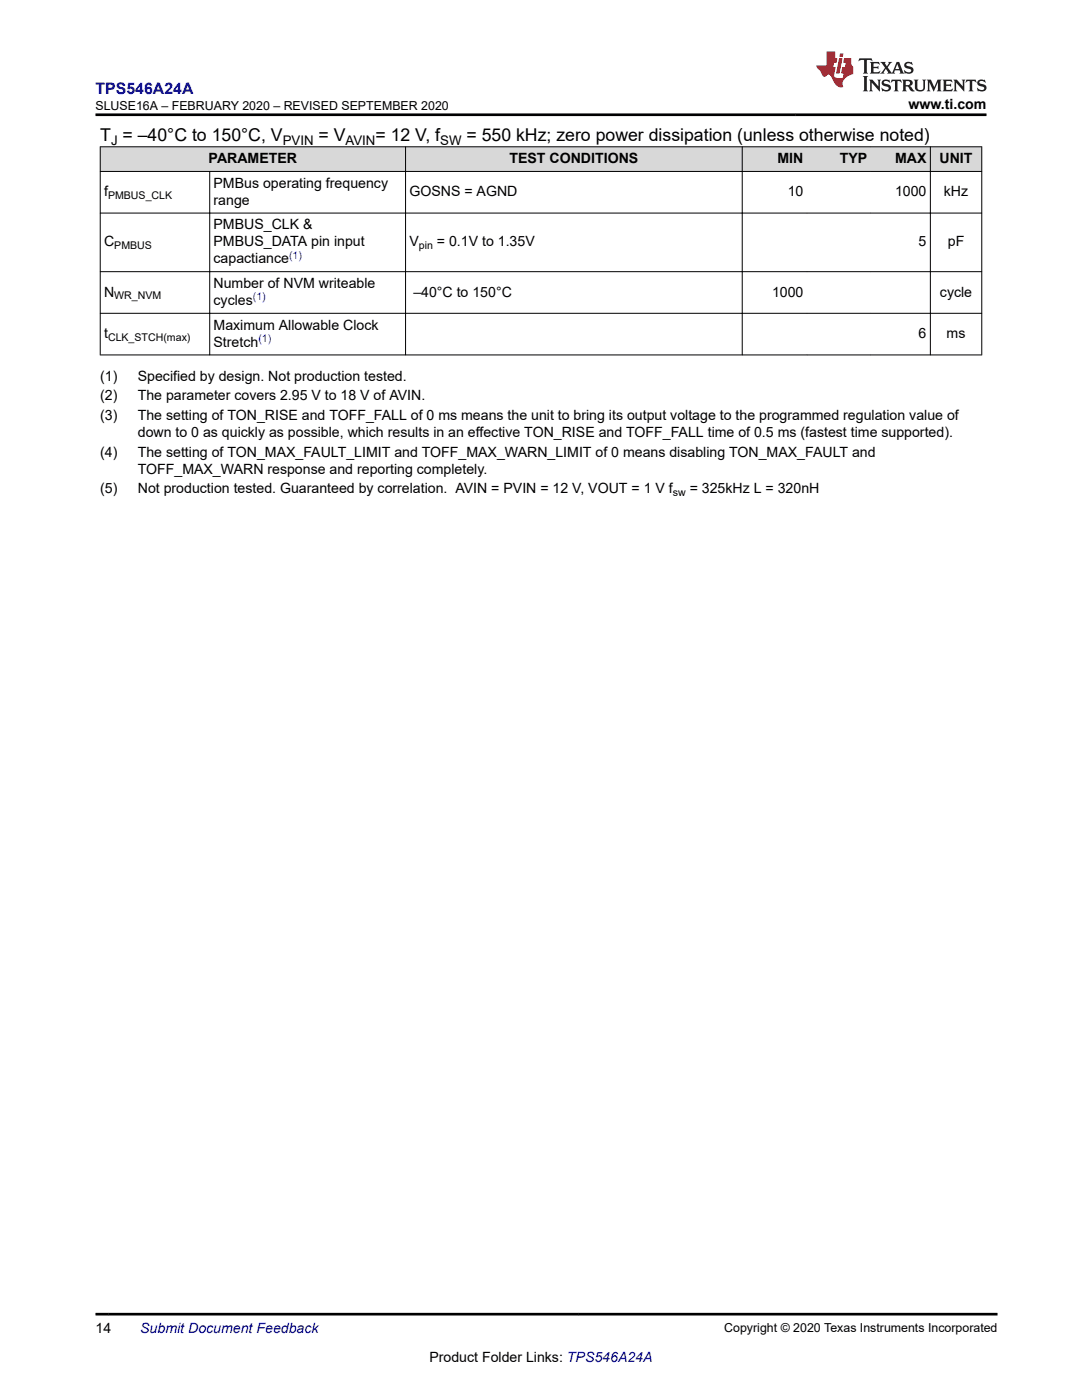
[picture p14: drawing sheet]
<svg xmlns="http://www.w3.org/2000/svg" width="216mm" height="279mm" viewBox="0 0 216 279" stroke-linecap="round" stroke-linejoin="round" font-family="sans-serif">
<defs><g id="words">
<g font-size="3.5">
<text x="20" y="28.1">T = –40°C to 150°C, V</text>
<text x="63.6" y="28.1">= V</text>
<text x="74.9" y="28.1">= 12 V, f</text>
<text x="93.1" y="28.1">= 550 kHz; zero power dissipation (unless otherwise noted)</text>
</g>
<text font-size="3.2" fill="#00f" x="19.1" y="18.7">TPS546A24A</text>
<g font-size="2.8">
<text x="181.3" y="21.8">www.ti.com</text>
<text x="41.6" y="32.6">PARAMETER</text>
<text x="101.7" y="32.6">TEST CONDITIONS</text>
<text x="155.1" y="32.6">MIN</text>
<text x="167.6" y="32.6">TYP</text>
<text x="178.6" y="32.6">MAX</text>
<text x="187.5" y="32.6">UNIT</text>
<text x="20.8" y="39.2">f</text>
<text x="42.6" y="37.5">PMBus operating frequency</text>
<text x="42.6" y="40.9">range</text>
<text x="81.7" y="39.2">GOSNS = AGND</text>
<text x="157.2" y="39.2">10</text>
<text x="178.6" y="39.2">1000</text>
<text x="188.3" y="39.2">kHz</text>
<text x="42.6" y="45.8">PMBUS_CLK &amp;</text>
<text x="20.8" y="49.2">C</text>
<text x="42.6" y="49.2">PMBUS_DATA pin input</text>
<text x="42.6" y="52.6">capactiance</text>
<text x="81.7" y="49.2">V</text>
<text x="87.2" y="49.2">= 0.1V to 1.35V</text>
<text x="183.3" y="49.2">5</text>
<text x="189.1" y="49.2">pF</text>
<text x="20.8" y="59.2">N</text>
<text x="42.6" y="57.5">Number of NVM writeable</text>
<text x="82.5" y="59.2">–40°C to 150°C</text>
<text x="154" y="59.2">1000</text>
<text x="187.6" y="59.2">cycle</text>
<text x="42.6" y="65.8">Maximum Allowable Clock</text>
<text x="42.6" y="60.9">cycles</text>
<text x="20.8" y="67.5">t</text>
<text x="42.6" y="69.2">Stretch</text>
<text x="183.3" y="67.5">6</text>
<text x="188.9" y="67.5">ms</text>
<text x="20" y="76">(1)</text>
<text x="27.5" y="76">Specified by design. Not production tested.</text>
<text x="20" y="79.9">(2)</text>
<text x="20" y="83.8">(3)</text>
<text x="27.5" y="79.9">The parameter covers 2.95 V to 18 V of AVIN.</text>
<text x="27.5" y="83.8">The setting of TON_RISE and TOFF_FALL of 0 ms means the unit to bring its output voltage to the programmed regulation value of</text>
<text x="27.5" y="87.2">down to 0 as quickly as possible, which results in an effective TON_RISE and TOFF_FALL time of 0.5 ms (fastest time supported).</text>
<text x="20" y="91.1">(4)</text>
<text x="27.5" y="94.5">TOFF_MAX_WARN response and reporting completely.</text>
<text x="27.5" y="91.1">The setting of TON_MAX_FAULT_LIMIT and TOFF_MAX_WARN_LIMIT of 0 means disabling TON_MAX_FAULT and</text>
<text x="20" y="98.4">(5)</text>
<text x="27.5" y="98.4">Not production tested. Guaranteed by correlation. AVIN = PVIN = 12 V, VOUT = 1 V f</text>
<text x="137.6" y="98.4">= 325kHz L = 320nH</text>
<text x="19" y="266.1">14</text>
<text x="85.7" y="271.7">Product Folder Links: TPS546A24A</text>
</g>
<text font-size="2.8" fill="#00f" x="28" y="266.1">Submit Document Feedback</text>
<g font-size="2.6">
<text x="22.2" y="28.8">J</text>
<text x="56.4" y="28.8">PVIN</text>
<text x="69" y="28.8">AVIN</text>
<text x="87.8" y="28.8">SW</text>
</g>
<g font-size="2.5">
<text x="19" y="21.9">SLUSE16A – FEBRUARY 2020 – REVISED SEPTEMBER 2020</text>
<text x="144.5" y="265.8">Copyright © 2020 Texas Instruments Incorporated</text>
</g>
<g font-size="2.1">
<text x="21.6" y="39.7">PMBUS_CLK</text>
<text x="22.8" y="49.7">PMBUS</text>
<text x="83.6" y="49.7">pin</text>
<text x="22.8" y="59.8">WR_NVM</text>
<text x="21.6" y="68.1">CLK_STCH(max)</text>
<text x="134.3" y="99">sw</text>
</g>
<g font-size="2.1" fill="#00f">
<text x="57.7" y="51.6">(1)</text>
<text x="50.5" y="59.9">(1)</text>
<text x="51.6" y="68.2">(1)</text>
</g>
</g></defs>
<g fill="#d8d8d8">
<path d="M20 29.3h175.9v4.9h-175.9z" fill-rule="evenodd"/>
<path d="M20.1 29.4h60.8v4.8h-60.8z" fill-rule="evenodd"/>
<path d="M81 29.4h67v4.8h-67z" fill-rule="evenodd"/>
<path d="M148.2 29.4h12.8v4.8h-12.8z" fill-rule="evenodd"/>
<path d="M161 29.4h12.7v4.8h-12.7z" fill-rule="evenodd"/>
<path d="M173.7 29.4h11.9v4.8h-11.9z" fill-rule="evenodd"/>
<path d="M185.7 29.4h10.1v4.8h-10.1z" fill-rule="evenodd"/>
</g>
<path d="M19.9 29.3h176.1M19.9 34.2h176.1M20 29.2v41.7M41.8 34.2v36.7M80.9 29.2v41.7M148.1 29.2v41.7M185.6 29.2v41.7M195.9 29.2v41.7M19.9 42.5h176.1M19.9 54.2h176.1M19.9 62.5h176.1M19.9 70.8h176.1" fill="none" stroke="#000" stroke-width=".2"/>
<path d="M171.5 11.6l-.2 .6 .5-.2h.6v.1v2.2l-.2 .4h1l-.2-.4v-2.2v-.1h.5l.6 .2-.2-.6zM173.6 12.4l.2 .3v1.6l-.2 .4h1.9l.1-.6a1.08 1.08 0 0 1-1.3 .2v-.7h.6l.4 .2v-.7l-.4 .2h-.6v-.5l.2-.2a1 1 0 0 1 1 .3l-.1-.5zM175.7 12.4l.9 1.1-1 1.2h.9l-.2-.2 .5-.8 .4 .8-.2 .2h1.6l-.2-.2 .2-.5h.9l.1 .5-.1 .2h.9l-.2-.4-.8-1.9h-.5l-.9 2.1-.9-1.1 .9-1h-.8l.2 .2-.4 .6-.4-.6 .2-.2zM179 12.8l.4 1h-.7zM180.7 12.5a.65 .65 0 0 0-.2 .7 .65 .65 0 0 0 .6 .5l.6 .1 .1 .3a.79 .79 0 0 1-.7 .4 .79 .79 0 0 1-.7-.5l.1 .7 .2-.1a.93 .93 0 0 0 1.1 0 .93 .93 0 0 0 .4-.9 1.46 1.46 0 0 0-1.2-.6l-.1-.3a1.09 1.09 0 0 1 1.2 .2l-.2-.6-.1 .1-.5-.2zM172.2 15.2l.2 .4v2.2l-.2 .4h1l-.2-.4v-2.2l.2-.4zM173.4 15.9l.2 .4v1.5l-.2 .4h.8l-.3-.4 .1-1.3 1.6 1.8v-2l.2-.4h-.7l.1 .2 .1 1.1-1.2-1.3zM176.2 16a.65 .65 0 0 0-.2 .8 .65 .65 0 0 0 .6 .4l.6 .2 .1 .2a.79 .79 0 0 1-.7 .4 .79 .79 0 0 1-.7-.5l.1 .7 .2-.1a.93 .93 0 0 0 1.1 .1 .93 .93 0 0 0 .4-1 1.46 1.46 0 0 0-1.2-.5l-.1-.4a1.09 1.09 0 0 1 1.2 .2l-.1-.6-.2 .1-.5-.1zM177.9 15.9l-.1 .6a.63 .63 0 0 1 .8-.3v1.6l-.3 .4h1l-.2-.4v-1.6a.66 .66 0 0 1 .8 .3l-.1-.6zM180 15.9l.2 .4v1.5l-.2 .4h1l-.2-.2-.1-.7h.5l.1 .2a.79 .79 0 0 0 1.2 .6l-1-.9a.61 .61 0 0 0 .6-.6 .61 .61 0 0 0-.5-.7zM180.8 16.2h.1a.47 .47 0 0 1 .5 .1 .47 .47 0 0 1 .1 .5l-.1 .1-.7 .1zM182.3 15.9l.2 .2a2.27 2.27 0 0 0 .4 2 1.04 1.04 0 0 0 1.7-.7v-1.3l.2-.2h-.8l.2 .4v1.1a.6 .6 0 0 1-.6 .6 .6 .6 0 0 1-.6-.6v-1.1l.3-.4zM184.9 15.9l.2 .4v1.5l-.2 .4h.8l-.3-.4v-1.4l.9 1.9 .9-1.9v1.4l-.3 .4h1l-.2-.4v-1.5l.2-.4h-.8l-.7 1.5-.6-1.5zM188.1 15.9l.2 .4v1.5l-.2 .4h1.9l.1-.6a1.09 1.09 0 0 1-1.3 .2v-.7h.6l.4 .2v-.6l-.4 .2h-.6v-.6l.2-.1a1.01 1.01 0 0 1 1 .3l-.1-.6zM190.2 15.9l.3 .4v1.5l-.3 .4h.8l-.2-.4v-1.3l1.6 1.8v-2l.2-.4h-.7l.2 .2v1.1l-1.2-1.3zM192.8 15.9l-.1 .6a.63 .63 0 0 1 .8-.3v1.6l-.3 .4h1l-.2-.4v-1.6a.66 .66 0 0 1 .8 .3l-.1-.6zM195.2 16a.65 .65 0 0 0-.2 .8 .65 .65 0 0 0 .6 .4l.6 .2 .2 .2a.79 .79 0 0 1-.7 .4 .79 .79 0 0 1-.7-.5l.1 .7 .2-.1a.93 .93 0 0 0 1 .1 .93 .93 0 0 0 .5-1 1.46 1.46 0 0 0-1.3-.5v-.4a1.09 1.09 0 0 1 1.2 .2l-.2-.6-.2 .1-.5-.1z" fill="#231f20"/>
<path d="M164.9 10.3v2.7h-2l.1 .4 .8 1a.95 .95 0 0 0 1 .9 .59 .59 0 0 1 .5-.4 .59 .59 0 0 1 .5 .3l.4 .8a1.59 1.59 0 0 0 2.1 1.4 1.61 1.61 0 0 1 1-2.3l1-.3-.1-1.5a1.59 1.59 0 0 1-.3-1.7h-1.5l-.2 .9h.6l-.2 .9h-.5l-.2 .9v.3l.4 .1-.1 .9h-.7a.73 .73 0 0 1-1-.7l.3-1.5h-.5l.1-.9h.5l.2-.9h-.5v-1.3zM167.4 11.6l-.6 3.1h.7l.6-3.1zM167.6 10.7l-.1 .6h.7l.1-.6z" fill="#ed1c24"/>
<path d="M19 22.9h177.8M19 262.3h180" fill="none" stroke="#000" stroke-width=".53"/>
<use href="#words"/>
</svg>
